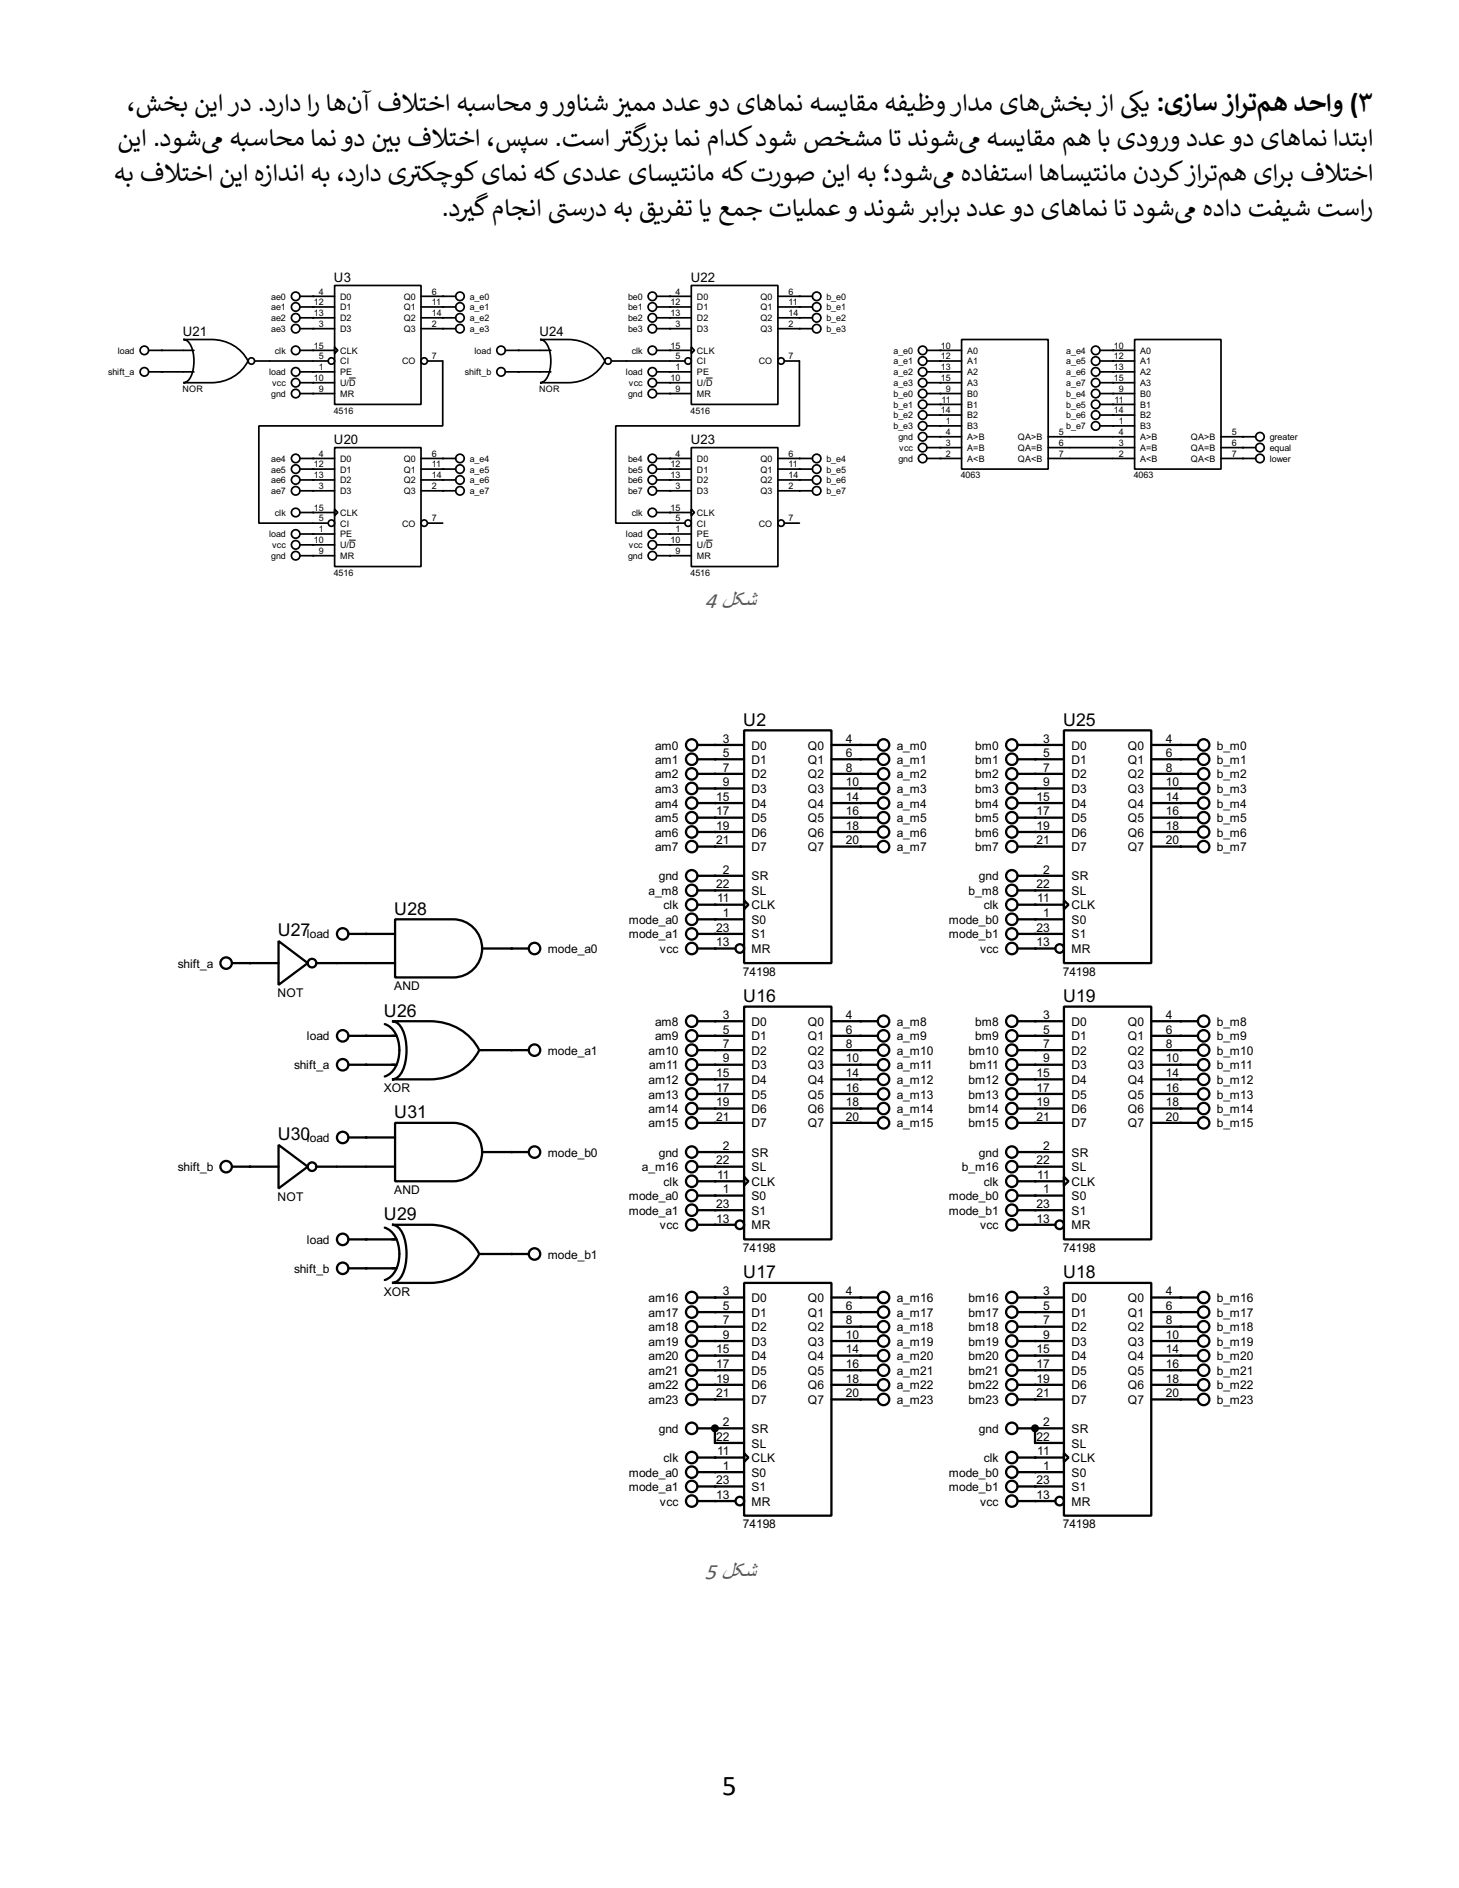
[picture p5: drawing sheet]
<svg xmlns="http://www.w3.org/2000/svg" width="216mm" height="279mm" viewBox="0 0 216 279" stroke-linecap="round" stroke-linejoin="round" font-family="sans-serif">
<defs><g id="words">
<g font-size="4.2">
<text x="18.8" y="16.8">،شخ= نیارد .دراد ار اهنآ فل</text>
<text x="59.5" y="16.8">اتخا هúساحم و روانش%&amp;مم ددع ود یاهامن هسFاقم هف_ظو رادم یاهشخ= زا ŒK :یزاسزارتم(دحاو (۳</text>
<text x="91.9" y="15.3">Y</text>
<text x="17.4" y="21.9">نیا .دوشZ هúساحم امن ود m&amp;ب فلتخا ،س1/2س .تسا%گرزبامن مادکدوش صخشماتدنوشZ هسFاقم مه ا= یدورو ددع ود یاهامن ادتبا</text>
<text x="56.1" y="20.7">Y</text>
<text x="63.9" y="21.9">ا</text>
<text x="93" y="20.1">x</text>
<text x="16.9" y="27.1">ه= فل</text>
<text x="24.3" y="27.1">اتخا نیا ەزادنا ه= ،دراد ی%کچوکیامن هکیددع یاسÅتنام هک تروص نیا ه= ؛دوشZ ەدافتسا اهاسÅتنام ندرک زارتمه یارب فل</text>
<text x="61.8" y="25.2">x</text>
<text x="196" y="27.1">اتخا</text>
<text x="65.4" y="31.9">.د%&amp;گ ماجنا wxسرد ه= قUTفتاK عمج تا_لمع و دنوش ربارب ددع ود یاهامن اتدوشZ ەداد تف_ش تسار</text>
<text x="106.8" y="265.6">5</text>
</g>
<g font-size="3.4" fill="#44546a">
<text x="104.2" y="89.9">4 لکش</text>
<text x="104.2" y="233.7">5 لکش</text>
</g>
<g font-size="2.9">
<text x="110" y="107.4">U2</text>
<text x="157.3" y="107.4">U25</text>
<text x="58.3" y="135.4">U28</text>
<text x="41.1" y="138.6">U27</text>
<text x="110" y="148.3">U16</text>
<text x="157.3" y="148.3">U19</text>
<text x="56.8" y="150.5">U26</text>
<text x="58.3" y="165.5">U31</text>
<text x="41.1" y="168.8">U30</text>
<text x="56.8" y="180.6">U29</text>
<text x="110" y="189.2">U17</text>
<text x="157.3" y="189.2">U18</text>
</g>
<g font-size="2.2">
<text x="49.4" y="41.7">U3</text>
<text x="102.2" y="41.7">U22</text>
<text x="27" y="49.7">U21</text>
<text x="79.8" y="49.7">U24</text>
<text x="49.4" y="65.7">U20</text>
<text x="102.2" y="65.7">U23</text>
</g>
<g font-size="2">
<text x="96.9" y="110.9">am0</text>
<text x="96.9" y="113">am1</text>
<text x="107" y="109.9">3</text>
<text x="107" y="112">5</text>
<text x="111.2" y="110.9">D0</text>
<text x="111.2" y="113">D1</text>
<text x="119.5" y="110.9">Q0</text>
<text x="119.5" y="113">Q1</text>
<text x="125.2" y="109.9">4</text>
<text x="125.2" y="112">6</text>
<text x="132.7" y="110.9">a_m0</text>
<text x="132.7" y="113">a_m1</text>
<text x="144.3" y="110.9">bm0</text>
<text x="144.3" y="113">bm1</text>
<text x="154.3" y="109.9">3</text>
<text x="154.3" y="112">5</text>
<text x="158.6" y="110.9">D0</text>
<text x="158.6" y="113">D1</text>
<text x="166.9" y="110.9">Q0</text>
<text x="166.9" y="113">Q1</text>
<text x="172.5" y="109.9">4</text>
<text x="172.5" y="112">6</text>
<text x="180.1" y="110.9">b_m0</text>
<text x="180.1" y="113">b_m1</text>
<text x="96.9" y="115.2">am2</text>
<text x="96.9" y="117.4">am3</text>
<text x="96.9" y="119.5">am4</text>
<text x="106" y="118.5">15</text>
<text x="107" y="114.2">7</text>
<text x="107" y="116.3">9</text>
<text x="111.2" y="115.2">D2</text>
<text x="111.2" y="117.4">D3</text>
<text x="111.2" y="119.5">D4</text>
<text x="119.5" y="115.2">Q2</text>
<text x="119.5" y="117.4">Q3</text>
<text x="119.5" y="119.5">Q4</text>
<text x="125.2" y="114.2">8</text>
<text x="125.2" y="116.3">10</text>
<text x="125.2" y="118.5">14</text>
<text x="132.7" y="115.2">a_m2</text>
<text x="132.7" y="117.4">a_m3</text>
<text x="132.7" y="119.5">a_m4</text>
<text x="144.3" y="115.2">bm2</text>
<text x="144.3" y="117.4">bm3</text>
<text x="144.3" y="119.5">bm4</text>
<text x="153.4" y="118.5">15</text>
<text x="154.3" y="114.2">7</text>
<text x="154.3" y="116.3">9</text>
<text x="158.6" y="115.2">D2</text>
<text x="158.6" y="117.4">D3</text>
<text x="158.6" y="119.5">D4</text>
<text x="166.9" y="115.2">Q2</text>
<text x="166.9" y="117.4">Q3</text>
<text x="166.9" y="119.5">Q4</text>
<text x="172.5" y="114.2">8</text>
<text x="172.5" y="116.3">10</text>
<text x="172.5" y="118.5">14</text>
<text x="180.1" y="115.2">b_m2</text>
<text x="180.1" y="117.4">b_m3</text>
<text x="180.1" y="119.5">b_m4</text>
<text x="96.9" y="121.7">am5</text>
<text x="96.9" y="123.8">am6</text>
<text x="96.9" y="126">am7</text>
<text x="106" y="120.7">17</text>
<text x="106" y="122.8">19</text>
<text x="106" y="124.9">21</text>
<text x="111.2" y="121.7">D5</text>
<text x="111.2" y="123.8">D6</text>
<text x="111.2" y="126">D7</text>
<text x="119.5" y="121.7">Q5</text>
<text x="119.5" y="123.8">Q6</text>
<text x="119.5" y="126">Q7</text>
<text x="125.2" y="120.7">16</text>
<text x="125.2" y="122.8">18</text>
<text x="125.2" y="124.9">20</text>
<text x="132.7" y="121.7">a_m5</text>
<text x="132.7" y="123.8">a_m6</text>
<text x="132.7" y="126">a_m7</text>
<text x="144.3" y="121.7">bm5</text>
<text x="144.3" y="123.8">bm6</text>
<text x="144.3" y="126">bm7</text>
<text x="153.4" y="120.7">17</text>
<text x="153.4" y="122.8">19</text>
<text x="153.4" y="124.9">21</text>
<text x="158.6" y="121.7">D5</text>
<text x="158.6" y="123.8">D6</text>
<text x="158.6" y="126">D7</text>
<text x="166.9" y="121.7">Q5</text>
<text x="166.9" y="123.8">Q6</text>
<text x="166.9" y="126">Q7</text>
<text x="172.5" y="120.7">16</text>
<text x="172.5" y="122.8">18</text>
<text x="172.5" y="124.9">20</text>
<text x="180.1" y="121.7">b_m5</text>
<text x="180.1" y="123.8">b_m6</text>
<text x="180.1" y="126">b_m7</text>
<text x="97.5" y="130.3">gnd</text>
<text x="106" y="131.4">22</text>
<text x="107" y="129.3">2</text>
<text x="111.2" y="130.3">SR</text>
<text x="144.9" y="130.3">gnd</text>
<text x="153.4" y="131.4">22</text>
<text x="154.3" y="129.3">2</text>
<text x="158.6" y="130.3">SR</text>
<text x="93" y="136.7">mode_a0</text>
<text x="96" y="132.4">a_m8</text>
<text x="98.2" y="134.6">clk</text>
<text x="106" y="137.9">23</text>
<text x="106.1" y="133.5">11</text>
<text x="107" y="135.7">1</text>
<text x="111.2" y="132.4">SL</text>
<text x="111.2" y="134.6">CLK</text>
<text x="111.2" y="136.7">S0</text>
<text x="140.4" y="136.7">mode_b0</text>
<text x="143.3" y="132.4">b_m8</text>
<text x="145.6" y="134.6">clk</text>
<text x="153.4" y="137.9">23</text>
<text x="153.5" y="133.5">11</text>
<text x="154.3" y="135.7">1</text>
<text x="158.6" y="132.4">SL</text>
<text x="158.6" y="134.6">CLK</text>
<text x="158.6" y="136.7">S0</text>
<text x="26.3" y="143.2">shift_a</text>
<text x="45.4" y="138.9">load</text>
<text x="81" y="141">mode_a0</text>
<text x="93" y="138.9">mode_a1</text>
<text x="97.7" y="141">vcc</text>
<text x="106" y="140">13</text>
<text x="111.2" y="138.9">S1</text>
<text x="111.2" y="141">MR</text>
<text x="140.4" y="138.9">mode_b1</text>
<text x="145" y="141">vcc</text>
<text x="153.4" y="140">13</text>
<text x="158.6" y="138.9">S1</text>
<text x="158.6" y="141">MR</text>
<text x="41.1" y="147.6">NOT</text>
<text x="58.3" y="146.5">AND</text>
<text x="109.9" y="144.4">74198</text>
<text x="157.3" y="144.4">74198</text>
<text x="45.4" y="154">load</text>
<text x="96.9" y="151.8">am8</text>
<text x="96.9" y="154">am9</text>
<text x="107" y="150.8">3</text>
<text x="107" y="153">5</text>
<text x="107" y="155.1">7</text>
<text x="111.2" y="151.8">D0</text>
<text x="111.2" y="154">D1</text>
<text x="119.5" y="151.8">Q0</text>
<text x="119.5" y="154">Q1</text>
<text x="125.2" y="150.8">4</text>
<text x="125.2" y="153">6</text>
<text x="125.2" y="155.1">8</text>
<text x="132.7" y="151.8">a_m8</text>
<text x="132.7" y="154">a_m9</text>
<text x="144.3" y="151.8">bm8</text>
<text x="144.3" y="154">bm9</text>
<text x="154.3" y="150.8">3</text>
<text x="154.3" y="153">5</text>
<text x="154.3" y="155.1">7</text>
<text x="158.6" y="151.8">D0</text>
<text x="158.6" y="154">D1</text>
<text x="166.9" y="151.8">Q0</text>
<text x="166.9" y="154">Q1</text>
<text x="172.5" y="150.8">4</text>
<text x="172.5" y="153">6</text>
<text x="172.5" y="155.1">8</text>
<text x="180.1" y="151.8">b_m8</text>
<text x="180.1" y="154">b_m9</text>
<text x="43.5" y="158.2">shift_a</text>
<text x="56.8" y="161.6">XOR</text>
<text x="81" y="156.1">mode_a1</text>
<text x="96" y="156.1">am10</text>
<text x="96" y="160.4">am12</text>
<text x="96.1" y="158.2">am11</text>
<text x="106" y="159.4">15</text>
<text x="106" y="161.6">17</text>
<text x="107" y="157.2">9</text>
<text x="111.2" y="156.1">D2</text>
<text x="111.2" y="158.2">D3</text>
<text x="111.2" y="160.4">D4</text>
<text x="119.5" y="156.1">Q2</text>
<text x="119.5" y="158.2">Q3</text>
<text x="119.5" y="160.4">Q4</text>
<text x="125.2" y="157.2">10</text>
<text x="125.2" y="159.4">14</text>
<text x="125.2" y="161.6">16</text>
<text x="132.7" y="156.1">a_m10</text>
<text x="132.7" y="158.2">a_m11</text>
<text x="132.7" y="160.4">a_m12</text>
<text x="143.3" y="156.1">bm10</text>
<text x="143.3" y="160.4">bm12</text>
<text x="143.5" y="158.2">bm11</text>
<text x="153.4" y="159.4">15</text>
<text x="153.4" y="161.6">17</text>
<text x="154.3" y="157.2">9</text>
<text x="158.6" y="156.1">D2</text>
<text x="158.6" y="158.2">D3</text>
<text x="158.6" y="160.4">D4</text>
<text x="166.9" y="156.1">Q2</text>
<text x="166.9" y="158.2">Q3</text>
<text x="166.9" y="160.4">Q4</text>
<text x="172.5" y="157.2">10</text>
<text x="172.5" y="159.4">14</text>
<text x="172.5" y="161.6">16</text>
<text x="180.1" y="156.1">b_m10</text>
<text x="180.1" y="158.2">b_m11</text>
<text x="180.1" y="160.4">b_m12</text>
<text x="96" y="164.7">am14</text>
<text x="96" y="162.6">am13</text>
<text x="96" y="166.8">am15</text>
<text x="106" y="163.7">19</text>
<text x="106" y="165.8">21</text>
<text x="111.2" y="162.6">D5</text>
<text x="111.2" y="164.7">D6</text>
<text x="111.2" y="166.8">D7</text>
<text x="119.5" y="162.6">Q5</text>
<text x="119.5" y="164.7">Q6</text>
<text x="119.5" y="166.8">Q7</text>
<text x="125.2" y="163.7">18</text>
<text x="125.2" y="165.8">20</text>
<text x="132.7" y="162.6">a_m13</text>
<text x="132.7" y="164.7">a_m14</text>
<text x="132.7" y="166.8">a_m15</text>
<text x="143.3" y="164.7">bm14</text>
<text x="143.3" y="162.6">bm13</text>
<text x="143.3" y="166.8">bm15</text>
<text x="153.4" y="163.7">19</text>
<text x="153.4" y="165.8">21</text>
<text x="158.6" y="162.6">D5</text>
<text x="158.6" y="164.7">D6</text>
<text x="158.6" y="166.8">D7</text>
<text x="166.9" y="162.6">Q5</text>
<text x="166.9" y="164.7">Q6</text>
<text x="166.9" y="166.8">Q7</text>
<text x="172.5" y="163.7">18</text>
<text x="172.5" y="165.8">20</text>
<text x="180.1" y="162.6">b_m13</text>
<text x="180.1" y="164.7">b_m14</text>
<text x="180.1" y="166.8">b_m15</text>
<text x="26.3" y="173.3">shift_b</text>
<text x="45.4" y="169">load</text>
<text x="81" y="171.2">mode_b0</text>
<text x="95" y="173.3">a_m16</text>
<text x="97.5" y="171.2">gnd</text>
<text x="106" y="172.3">22</text>
<text x="107" y="170.2">2</text>
<text x="111.2" y="171.2">SR</text>
<text x="111.2" y="173.3">SL</text>
<text x="142.4" y="173.3">b_m16</text>
<text x="144.9" y="171.2">gnd</text>
<text x="153.4" y="172.3">22</text>
<text x="154.3" y="170.2">2</text>
<text x="158.6" y="171.2">SR</text>
<text x="158.6" y="173.3">SL</text>
<text x="41.1" y="177.7">NOT</text>
<text x="58.3" y="176.7">AND</text>
<text x="93" y="177.6">mode_a0</text>
<text x="93" y="179.8">mode_a1</text>
<text x="98.2" y="175.5">clk</text>
<text x="106" y="178.8">23</text>
<text x="106.1" y="174.5">11</text>
<text x="107" y="176.6">1</text>
<text x="111.2" y="175.5">CLK</text>
<text x="111.2" y="177.6">S0</text>
<text x="111.2" y="179.8">S1</text>
<text x="140.4" y="177.6">mode_b0</text>
<text x="140.4" y="179.8">mode_b1</text>
<text x="145.6" y="175.5">clk</text>
<text x="153.4" y="178.8">23</text>
<text x="153.5" y="174.5">11</text>
<text x="154.3" y="176.6">1</text>
<text x="158.6" y="175.5">CLK</text>
<text x="158.6" y="177.6">S0</text>
<text x="158.6" y="179.8">S1</text>
<text x="45.4" y="184.1">load</text>
<text x="97.7" y="181.9">vcc</text>
<text x="106" y="180.9">13</text>
<text x="109.9" y="185.3">74198</text>
<text x="111.2" y="181.9">MR</text>
<text x="145" y="181.9">vcc</text>
<text x="153.4" y="180.9">13</text>
<text x="157.3" y="185.3">74198</text>
<text x="158.6" y="181.9">MR</text>
<text x="43.5" y="188.4">shift_b</text>
<text x="56.8" y="191.7">XOR</text>
<text x="81" y="186.3">mode_b1</text>
<text x="107" y="191.7">3</text>
<text x="125.2" y="191.7">4</text>
<text x="154.3" y="191.7">3</text>
<text x="172.5" y="191.7">4</text>
<text x="96" y="192.7">am16</text>
<text x="96" y="194.9">am17</text>
<text x="96" y="197">am18</text>
<text x="107" y="193.8">5</text>
<text x="107" y="196">7</text>
<text x="111.2" y="192.7">D0</text>
<text x="111.2" y="194.9">D1</text>
<text x="111.2" y="197">D2</text>
<text x="119.5" y="192.7">Q0</text>
<text x="119.5" y="194.9">Q1</text>
<text x="119.5" y="197">Q2</text>
<text x="125.2" y="193.8">6</text>
<text x="125.2" y="196">8</text>
<text x="132.7" y="192.7">a_m16</text>
<text x="132.7" y="194.9">a_m17</text>
<text x="132.7" y="197">a_m18</text>
<text x="143.3" y="192.7">bm16</text>
<text x="143.3" y="194.9">bm17</text>
<text x="143.3" y="197">bm18</text>
<text x="154.3" y="193.8">5</text>
<text x="154.3" y="196">7</text>
<text x="158.6" y="192.7">D0</text>
<text x="158.6" y="194.9">D1</text>
<text x="158.6" y="197">D2</text>
<text x="166.9" y="192.7">Q0</text>
<text x="166.9" y="194.9">Q1</text>
<text x="166.9" y="197">Q2</text>
<text x="172.5" y="193.8">6</text>
<text x="172.5" y="196">8</text>
<text x="180.1" y="192.7">b_m16</text>
<text x="180.1" y="194.9">b_m17</text>
<text x="180.1" y="197">b_m18</text>
<text x="96" y="199.1">am19</text>
<text x="96" y="201.3">am20</text>
<text x="96" y="203.5">am21</text>
<text x="106" y="200.3">15</text>
<text x="106" y="202.4">17</text>
<text x="107" y="198.1">9</text>
<text x="111.2" y="199.1">D3</text>
<text x="111.2" y="201.3">D4</text>
<text x="111.2" y="203.5">D5</text>
<text x="119.5" y="199.1">Q3</text>
<text x="119.5" y="201.3">Q4</text>
<text x="119.5" y="203.5">Q5</text>
<text x="125.2" y="198.1">10</text>
<text x="125.2" y="200.3">14</text>
<text x="125.2" y="202.4">16</text>
<text x="132.7" y="199.1">a_m19</text>
<text x="132.7" y="201.3">a_m20</text>
<text x="132.7" y="203.5">a_m21</text>
<text x="143.3" y="199.1">bm19</text>
<text x="143.3" y="201.3">bm20</text>
<text x="143.3" y="203.5">bm21</text>
<text x="153.4" y="200.3">15</text>
<text x="153.4" y="202.4">17</text>
<text x="154.3" y="198.1">9</text>
<text x="158.6" y="199.1">D3</text>
<text x="158.6" y="201.3">D4</text>
<text x="158.6" y="203.5">D5</text>
<text x="166.9" y="199.1">Q3</text>
<text x="166.9" y="201.3">Q4</text>
<text x="166.9" y="203.5">Q5</text>
<text x="172.5" y="198.1">10</text>
<text x="172.5" y="200.3">14</text>
<text x="172.5" y="202.4">16</text>
<text x="180.1" y="199.1">b_m19</text>
<text x="180.1" y="201.3">b_m20</text>
<text x="180.1" y="203.5">b_m21</text>
<text x="96" y="205.6">am22</text>
<text x="96" y="207.8">am23</text>
<text x="106" y="204.6">19</text>
<text x="106" y="206.8">21</text>
<text x="111.2" y="205.6">D6</text>
<text x="111.2" y="207.8">D7</text>
<text x="119.5" y="205.6">Q6</text>
<text x="119.5" y="207.8">Q7</text>
<text x="125.2" y="204.6">18</text>
<text x="125.2" y="206.8">20</text>
<text x="132.7" y="205.6">a_m22</text>
<text x="132.7" y="207.8">a_m23</text>
<text x="143.3" y="205.6">bm22</text>
<text x="143.3" y="207.8">bm23</text>
<text x="153.4" y="204.6">19</text>
<text x="153.4" y="206.8">21</text>
<text x="158.6" y="205.6">D6</text>
<text x="158.6" y="207.8">D7</text>
<text x="166.9" y="205.6">Q6</text>
<text x="166.9" y="207.8">Q7</text>
<text x="172.5" y="204.6">18</text>
<text x="172.5" y="206.8">20</text>
<text x="180.1" y="205.6">b_m22</text>
<text x="180.1" y="207.8">b_m23</text>
<text x="97.5" y="212.1">gnd</text>
<text x="106" y="213.2">22</text>
<text x="106.1" y="215.4">11</text>
<text x="107" y="211">2</text>
<text x="111.2" y="212.1">SR</text>
<text x="111.2" y="214.2">SL</text>
<text x="144.9" y="212.1">gnd</text>
<text x="153.4" y="213.2">22</text>
<text x="153.5" y="215.4">11</text>
<text x="154.3" y="211">2</text>
<text x="158.6" y="212.1">SR</text>
<text x="158.6" y="214.2">SL</text>
<text x="93" y="218.5">mode_a0</text>
<text x="93" y="220.7">mode_a1</text>
<text x="98.2" y="216.4">clk</text>
<text x="106" y="219.6">23</text>
<text x="106" y="221.8">13</text>
<text x="107" y="217.5">1</text>
<text x="111.2" y="216.4">CLK</text>
<text x="111.2" y="218.5">S0</text>
<text x="111.2" y="220.7">S1</text>
<text x="140.4" y="218.5">mode_b0</text>
<text x="140.4" y="220.7">mode_b1</text>
<text x="145.6" y="216.4">clk</text>
<text x="153.4" y="219.6">23</text>
<text x="153.4" y="221.8">13</text>
<text x="154.3" y="217.5">1</text>
<text x="158.6" y="216.4">CLK</text>
<text x="158.6" y="218.5">S0</text>
<text x="158.6" y="220.7">S1</text>
<text x="97.7" y="222.8">vcc</text>
<text x="109.9" y="226.2">74198</text>
<text x="111.2" y="222.8">MR</text>
<text x="145" y="222.8">vcc</text>
<text x="157.3" y="226.2">74198</text>
<text x="158.6" y="222.8">MR</text>
</g>
<g font-size="1.5">
<text x="40.1" y="44.4">ae0</text>
<text x="40.1" y="45.9">ae1</text>
<text x="40.1" y="47.5">ae2</text>
<text x="46.5" y="45.2">12</text>
<text x="46.5" y="46.8">13</text>
<text x="47.2" y="43.6">4</text>
<text x="50.3" y="44.4">D0</text>
<text x="50.3" y="45.9">D1</text>
<text x="50.3" y="47.5">D2</text>
<text x="59.7" y="44.4">Q0</text>
<text x="59.7" y="45.9">Q1</text>
<text x="59.7" y="47.5">Q2</text>
<text x="63.9" y="43.6">6</text>
<text x="63.9" y="45.2">11</text>
<text x="63.9" y="46.8">14</text>
<text x="69.5" y="44.4">a_e0</text>
<text x="69.5" y="45.9">a_e1</text>
<text x="69.5" y="47.5">a_e2</text>
<text x="92.9" y="44.4">be0</text>
<text x="92.9" y="45.9">be1</text>
<text x="92.9" y="47.5">be2</text>
<text x="99.2" y="45.2">12</text>
<text x="99.2" y="46.8">13</text>
<text x="100" y="43.6">4</text>
<text x="103.1" y="44.4">D0</text>
<text x="103.1" y="45.9">D1</text>
<text x="103.1" y="47.5">D2</text>
<text x="112.5" y="44.4">Q0</text>
<text x="112.5" y="45.9">Q1</text>
<text x="112.5" y="47.5">Q2</text>
<text x="116.7" y="43.6">6</text>
<text x="116.7" y="45.2">11</text>
<text x="116.7" y="46.8">14</text>
<text x="122.3" y="44.4">b_e0</text>
<text x="122.3" y="45.9">b_e1</text>
<text x="122.3" y="47.5">b_e2</text>
<text x="17.4" y="52.4">load</text>
<text x="40.1" y="49.1">ae3</text>
<text x="40.7" y="52.4">clk</text>
<text x="46.5" y="51.6">15</text>
<text x="47.2" y="48.4">3</text>
<text x="47.2" y="53.2">5</text>
<text x="50.3" y="49.1">D3</text>
<text x="50.3" y="52.4">CLK</text>
<text x="50.3" y="53.9">CI</text>
<text x="59.5" y="53.9">CO</text>
<text x="59.7" y="49.1">Q3</text>
<text x="63.9" y="48.4">2</text>
<text x="63.9" y="53.2">7</text>
<text x="69.5" y="49.1">a_e3</text>
<text x="70.2" y="52.4">load</text>
<text x="92.9" y="49.1">be3</text>
<text x="93.5" y="52.4">clk</text>
<text x="99.2" y="51.6">15</text>
<text x="100" y="48.4">3</text>
<text x="100" y="53.2">5</text>
<text x="103.1" y="49.1">D3</text>
<text x="103.1" y="52.4">CLK</text>
<text x="103.1" y="53.9">CI</text>
<text x="112.3" y="53.9">CO</text>
<text x="112.5" y="49.1">Q3</text>
<text x="116.7" y="48.4">2</text>
<text x="116.7" y="53.2">7</text>
<text x="122.3" y="49.1">b_e3</text>
<text x="132.2" y="52.4">a_e0</text>
<text x="132.2" y="53.9">a_e1</text>
<text x="139.2" y="51.6">10</text>
<text x="139.2" y="53.2">12</text>
<text x="143.1" y="52.4">A0</text>
<text x="143.1" y="53.9">A1</text>
<text x="157.8" y="52.4">a_e4</text>
<text x="157.8" y="53.9">a_e5</text>
<text x="164.8" y="51.6">10</text>
<text x="164.8" y="53.2">12</text>
<text x="168.7" y="52.4">A0</text>
<text x="168.7" y="53.9">A1</text>
<text x="16" y="55.5">shift_a</text>
<text x="27" y="58">NOR</text>
<text x="39.8" y="55.5">load</text>
<text x="40.1" y="58.7">gnd</text>
<text x="40.3" y="57.1">vcc</text>
<text x="46.5" y="56.4">10</text>
<text x="47.2" y="54.8">1</text>
<text x="47.2" y="58">9</text>
<text x="50.3" y="55.5">PE</text>
<text x="50.3" y="57.1">U/D</text>
<text x="50.3" y="58.7">MR</text>
<text x="68.8" y="55.5">shift_b</text>
<text x="79.8" y="58">NOR</text>
<text x="92.6" y="55.5">load</text>
<text x="92.9" y="58.7">gnd</text>
<text x="93.1" y="57.1">vcc</text>
<text x="99.2" y="56.4">10</text>
<text x="100" y="54.8">1</text>
<text x="100" y="58">9</text>
<text x="103.1" y="55.5">PE</text>
<text x="103.1" y="57.1">U/D</text>
<text x="103.1" y="58.7">MR</text>
<text x="132.2" y="55.5">a_e2</text>
<text x="132.2" y="57.1">a_e3</text>
<text x="132.2" y="58.7">b_e0</text>
<text x="139.2" y="54.8">13</text>
<text x="139.2" y="56.4">15</text>
<text x="139.3" y="59.6">11</text>
<text x="140" y="58">9</text>
<text x="143.1" y="55.5">A2</text>
<text x="143.1" y="57.1">A3</text>
<text x="143.1" y="58.7">B0</text>
<text x="157.8" y="55.5">a_e6</text>
<text x="157.8" y="57.1">a_e7</text>
<text x="157.8" y="58.7">b_e4</text>
<text x="164.8" y="54.8">13</text>
<text x="164.8" y="56.4">15</text>
<text x="164.9" y="59.6">11</text>
<text x="165.6" y="58">9</text>
<text x="168.7" y="55.5">A2</text>
<text x="168.7" y="57.1">A3</text>
<text x="168.7" y="58.7">B0</text>
<text x="49.4" y="61.2">4516</text>
<text x="102.2" y="61.2">4516</text>
<text x="132.2" y="60.4">b_e1</text>
<text x="132.2" y="61.9">b_e2</text>
<text x="132.2" y="63.5">b_e3</text>
<text x="132.9" y="65.1">gnd</text>
<text x="139.2" y="61.2">14</text>
<text x="140" y="62.8">1</text>
<text x="140" y="64.4">4</text>
<text x="140" y="66">3</text>
<text x="143.1" y="60.4">B1</text>
<text x="143.1" y="61.9">B2</text>
<text x="143.1" y="63.5">B3</text>
<text x="143.1" y="65.1">A&gt;B</text>
<text x="150.6" y="65.1">QA&gt;B</text>
<text x="156.7" y="64.4">5</text>
<text x="156.7" y="66">6</text>
<text x="157.8" y="60.4">b_e5</text>
<text x="157.8" y="61.9">b_e6</text>
<text x="157.8" y="63.5">b_e7</text>
<text x="164.8" y="61.2">14</text>
<text x="165.6" y="62.8">1</text>
<text x="165.6" y="64.4">4</text>
<text x="165.6" y="66">3</text>
<text x="168.7" y="60.4">B1</text>
<text x="168.7" y="61.9">B2</text>
<text x="168.7" y="63.5">B3</text>
<text x="168.7" y="65.1">A&gt;B</text>
<text x="176.2" y="65.1">QA&gt;B</text>
<text x="182.3" y="64.4">5</text>
<text x="182.3" y="66">6</text>
<text x="187.9" y="65.1">greater</text>
<text x="40.1" y="68.3">ae4</text>
<text x="40.1" y="69.9">ae5</text>
<text x="40.1" y="71.5">ae6</text>
<text x="46.5" y="69.2">12</text>
<text x="46.5" y="70.8">13</text>
<text x="47.2" y="67.6">4</text>
<text x="50.3" y="68.3">D0</text>
<text x="50.3" y="69.9">D1</text>
<text x="50.3" y="71.5">D2</text>
<text x="59.7" y="68.3">Q0</text>
<text x="59.7" y="69.9">Q1</text>
<text x="59.7" y="71.5">Q2</text>
<text x="63.9" y="67.6">6</text>
<text x="63.9" y="69.2">11</text>
<text x="63.9" y="70.8">14</text>
<text x="69.5" y="68.3">a_e4</text>
<text x="69.5" y="69.9">a_e5</text>
<text x="69.5" y="71.5">a_e6</text>
<text x="92.9" y="68.3">be4</text>
<text x="92.9" y="69.9">be5</text>
<text x="92.9" y="71.5">be6</text>
<text x="99.2" y="69.2">12</text>
<text x="99.2" y="70.8">13</text>
<text x="100" y="67.6">4</text>
<text x="103.1" y="68.3">D0</text>
<text x="103.1" y="69.9">D1</text>
<text x="103.1" y="71.5">D2</text>
<text x="112.5" y="68.3">Q0</text>
<text x="112.5" y="69.9">Q1</text>
<text x="112.5" y="71.5">Q2</text>
<text x="116.7" y="67.6">6</text>
<text x="116.7" y="69.2">11</text>
<text x="116.7" y="70.8">14</text>
<text x="122.3" y="68.3">b_e4</text>
<text x="122.3" y="69.9">b_e5</text>
<text x="122.3" y="71.5">b_e6</text>
<text x="132.9" y="68.3">gnd</text>
<text x="133.1" y="66.7">vcc</text>
<text x="140" y="67.6">2</text>
<text x="142.2" y="70.8">4063</text>
<text x="143.1" y="66.7">A=B</text>
<text x="143.1" y="68.3">A&lt;B</text>
<text x="150.6" y="66.7">QA=B</text>
<text x="150.6" y="68.3">QA&lt;B</text>
<text x="156.7" y="67.6">7</text>
<text x="165.6" y="67.6">2</text>
<text x="167.8" y="70.8">4063</text>
<text x="168.7" y="66.7">A=B</text>
<text x="168.7" y="68.3">A&lt;B</text>
<text x="176.2" y="66.7">QA=B</text>
<text x="176.2" y="68.3">QA&lt;B</text>
<text x="182.3" y="67.6">7</text>
<text x="187.9" y="66.7">equal</text>
<text x="187.9" y="68.3">lower</text>
<text x="40.1" y="73.1">ae7</text>
<text x="40.7" y="76.3">clk</text>
<text x="46.5" y="75.6">15</text>
<text x="47.2" y="72.4">3</text>
<text x="47.2" y="77.2">5</text>
<text x="50.3" y="73.1">D3</text>
<text x="50.3" y="76.3">CLK</text>
<text x="50.3" y="77.9">CI</text>
<text x="59.5" y="77.9">CO</text>
<text x="59.7" y="73.1">Q3</text>
<text x="63.9" y="72.4">2</text>
<text x="63.9" y="77.2">7</text>
<text x="69.5" y="73.1">a_e7</text>
<text x="92.9" y="73.1">be7</text>
<text x="93.5" y="76.3">clk</text>
<text x="99.2" y="75.6">15</text>
<text x="100" y="72.4">3</text>
<text x="100" y="77.2">5</text>
<text x="103.1" y="73.1">D3</text>
<text x="103.1" y="76.3">CLK</text>
<text x="103.1" y="77.9">CI</text>
<text x="112.3" y="77.9">CO</text>
<text x="112.5" y="73.1">Q3</text>
<text x="116.7" y="72.4">2</text>
<text x="116.7" y="77.2">7</text>
<text x="122.3" y="73.1">b_e7</text>
<text x="39.8" y="79.5">load</text>
<text x="40.1" y="82.7">gnd</text>
<text x="40.3" y="81.1">vcc</text>
<text x="46.5" y="80.4">10</text>
<text x="47.2" y="78.8">1</text>
<text x="47.2" y="82">9</text>
<text x="50.3" y="79.5">PE</text>
<text x="50.3" y="81.1">U/D</text>
<text x="50.3" y="82.7">MR</text>
<text x="92.6" y="79.5">load</text>
<text x="92.9" y="82.7">gnd</text>
<text x="93.1" y="81.1">vcc</text>
<text x="99.2" y="80.4">10</text>
<text x="100" y="78.8">1</text>
<text x="100" y="82">9</text>
<text x="103.1" y="79.5">PE</text>
<text x="103.1" y="81.1">U/D</text>
<text x="103.1" y="82.7">MR</text>
<text x="49.4" y="85.2">4516</text>
<text x="102.2" y="85.2">4516</text>
</g>
</g></defs>
<g fill="none" stroke="#000" stroke-width=".25">
<path d="M22 51.8h6.7M22 55h6.7M23.9 51.8h.1M23.9 55h.1M27.1 50.2h4.2a5.9 5.9 0 0 1 5.4 3.2 6 6 0 0 1-5.4 3.2h-4.2a1.53 1.53 0 0 0 1.3-1.2 5.4 5.4 0 0 0-.6-4.8l-.3-.3zM37.7 53.4h10.8M44.4 43.9h5.1M44.4 45.4h5.1M44.4 47h5.1M44.4 48.6h5.1M44.4 51.8h5.1M44.4 56.6h5.1"/>
<path d="M44.4 58.2h5.1M44.4 55h5.1M46.3 43.9h.1M46.3 45.4h.1M46.3 47h.1M46.3 48.6h.1M46.3 51.8h.1M46.3 55h.1M46.3 56.6h.1M46.3 58.2h.1M49.5 42.2h12.8v17.6h-12.8zM49.5 51.3l.5 .5-.5 .5z"/>
<path d="M62.3 43.9h5.1M62.3 45.4h5.1M62.3 47h5.1M62.3 48.6h5.1M63.3 53.4h2.2v9.6h-27.2v14.4h10.2M65.5 43.9h.1M65.5 45.4h.1M65.5 47h.1M65.5 48.6h.1M74.8 51.8h6.7M74.8 55h6.7M76.7 51.8h.1"/>
<path d="M76.7 55h.1M79.9 50.2h4.2a6 6 0 0 1 5.4 3.2 6.1 6.1 0 0 1-5.4 3.2h-4.2a1.56 1.56 0 0 0 1.3-1.2 5.3 5.3 0 0 0-.6-4.8l-.3-.3zM90.5 53.4h10.9M97.2 43.9h5.1M97.2 45.4h5.1M97.2 47h5.1M97.2 48.6h5.1M97.2 51.8h5.1M97.2 56.6h5.1M97.2 58.2h5.1M97.2 55h5.1M99.1 43.9h.1"/>
<path d="M99.1 45.4h.1M99.1 47h.1M99.1 48.6h.1M99.1 51.8h.1M99.1 55h.1M99.1 56.6h.1M99.1 58.2h.1M102.3 42.2h12.8v17.6h-12.8zM102.3 51.3l.5 .5-.5 .5zM115.1 43.9h5.1M115.1 45.4h5.1M115.1 47h5.1"/>
<path d="M115.1 48.6h5.1M116.1 53.4h2.2v9.6h-27.2v14.4h10.3M118.3 43.9h.1M118.3 45.4h.1M118.3 47h.1M118.3 48.6h.1M137.2 53.4h5.1M137.2 51.8h5.1M137.2 56.6h5.1M137.2 58.2h5.1M137.2 55h5.1M137.2 59.8h5.1"/>
<path d="M139.1 51.8h.1M139.1 53.4h.1M139.1 55h.1M139.1 56.6h.1M139.1 58.2h.1M139.1 59.8h.1M142.3 50.2h12.8v19.2h-12.8zM162.8 53.4h5.1M162.8 51.8h5.1M162.8 56.6h5.1M162.8 58.2h5.1M162.8 55h5.1"/>
<path d="M162.8 59.8h5.1M164.7 51.8h.1M164.7 53.4h.1M164.7 55h.1M164.7 56.6h.1M164.7 58.2h.1M164.7 59.8h.1M167.9 50.2h12.8v19.2h-12.8zM44.4 67.8h5.1M44.4 69.4h5.1M44.4 71h5.1M44.4 72.6h5.1"/>
<path d="M44.4 75.8h5.1M44.4 79h5.1M46.3 67.8h.1M46.3 69.4h.1M46.3 71h.1M46.3 72.6h.1M46.3 75.8h.1M46.3 79h.1M49.5 66.2h12.8v17.6h-12.8zM49.5 75.3l.5 .5-.5 .5zM62.3 67.8h5.1M62.3 69.4h5.1"/>
<path d="M62.3 71h5.1M62.3 72.6h5.1M63.3 77.4h2.2M65.5 67.8h.1M65.5 69.4h.1M65.5 71h.1M65.5 72.6h.1M97.2 67.8h5.1M97.2 69.4h5.1M97.2 71h5.1M97.2 72.6h5.1M97.2 75.8h5.1"/>
<path d="M97.2 79h5.1M99.1 67.8h.1M99.1 69.4h.1M99.1 71h.1M99.1 72.6h.1M99.1 75.8h.1M99.1 79h.1M102.3 66.2h12.8v17.6h-12.8zM102.3 75.3l.5 .5-.5 .5zM115.1 67.8h5.1M115.1 69.4h5.1M115.1 71h5.1"/>
<path d="M115.1 72.6h5.1M116.1 77.4h2.2M118.3 67.8h.1M118.3 69.4h.1M118.3 71h.1M118.3 72.6h.1M137.2 64.6h5.1M137.2 66.2h5.1M137.2 67.8h5.1M137.2 61.4h5.1M137.2 63h5.1M139.1 61.4h.1"/>
<path d="M139.1 63h.1M139.1 64.6h.1M139.1 66.2h.1M139.1 67.8h.1M155.1 64.6h12.8M155.1 66.2h12.8M155.1 67.8h12.8M162.8 61.4h5.1M162.8 63h5.1M164.7 61.4h.1M164.7 63h.1M180.7 64.6h5.1"/>
<path d="M180.7 66.2h5.1M180.7 67.8h5.1M183.9 64.6h.1M183.9 66.2h.1M183.9 67.8h.1M44.4 80.6h5.1M44.4 82.2h5.1M46.3 80.6h.1M46.3 82.2h.1M97.2 80.6h5.1M97.2 82.2h5.1M99.1 80.6h.1"/>
<path d="M99.1 82.2h.1"/>
<circle cx="21.4" cy="51.8" r=".63"/>
<circle cx="21.4" cy="55" r=".63"/>
<circle cx="37.2" cy="53.4" r=".47"/>
<circle cx="43.8" cy="48.6" r=".63"/>
<circle cx="43.8" cy="56.6" r=".63"/>
<circle cx="43.8" cy="55" r=".63"/>
<circle cx="43.8" cy="51.8" r=".63"/>
<circle cx="43.8" cy="58.2" r=".63"/>
<circle cx="43.8" cy="47" r=".63"/>
<circle cx="43.8" cy="43.9" r=".63"/>
<circle cx="43.8" cy="45.4" r=".63"/>
<circle cx="49" cy="53.4" r=".47"/>
<circle cx="62.8" cy="53.4" r=".47"/>
<circle cx="68.1" cy="48.6" r=".63"/>
<circle cx="68.1" cy="47" r=".63"/>
<circle cx="68.1" cy="43.9" r=".63"/>
<circle cx="68.1" cy="45.4" r=".63"/>
<circle cx="74.1" cy="51.8" r=".63"/>
<circle cx="74.1" cy="55" r=".63"/>
<circle cx="90" cy="53.4" r=".47"/>
<circle cx="96.5" cy="51.8" r=".63"/>
<circle cx="96.5" cy="58.2" r=".63"/>
<circle cx="96.5" cy="56.6" r=".63"/>
<circle cx="96.5" cy="55" r=".63"/>
<circle cx="96.5" cy="48.6" r=".63"/>
<circle cx="96.5" cy="47" r=".63"/>
<circle cx="96.5" cy="45.4" r=".63"/>
<circle cx="96.5" cy="43.9" r=".63"/>
<circle cx="101.8" cy="53.4" r=".47"/>
<circle cx="115.6" cy="53.4" r=".47"/>
<circle cx="120.8" cy="48.6" r=".63"/>
<circle cx="120.8" cy="47" r=".63"/>
<circle cx="120.8" cy="43.9" r=".63"/>
<circle cx="120.8" cy="45.4" r=".63"/>
<circle cx="136.5" cy="53.4" r=".63"/>
<circle cx="136.5" cy="58.2" r=".63"/>
<circle cx="136.5" cy="51.8" r=".63"/>
<circle cx="136.5" cy="55" r=".63"/>
<circle cx="136.5" cy="59.8" r=".63"/>
<circle cx="136.5" cy="56.6" r=".63"/>
<circle cx="162.1" cy="53.4" r=".63"/>
<circle cx="162.1" cy="59.8" r=".63"/>
<circle cx="162.1" cy="58.2" r=".63"/>
<circle cx="162.1" cy="55" r=".63"/>
<circle cx="162.1" cy="51.8" r=".63"/>
<circle cx="162.1" cy="56.6" r=".63"/>
<circle cx="43.8" cy="79" r=".63"/>
<circle cx="43.8" cy="71" r=".63"/>
<circle cx="43.8" cy="75.8" r=".63"/>
<circle cx="43.8" cy="67.8" r=".63"/>
<circle cx="43.8" cy="69.4" r=".63"/>
<circle cx="43.8" cy="72.6" r=".63"/>
<circle cx="49" cy="77.4" r=".47"/>
<circle cx="62.8" cy="77.4" r=".47"/>
<circle cx="68.1" cy="71" r=".63"/>
<circle cx="68.1" cy="72.6" r=".63"/>
<circle cx="68.1" cy="67.8" r=".63"/>
<circle cx="68.1" cy="69.4" r=".63"/>
<circle cx="96.5" cy="79" r=".63"/>
<circle cx="96.5" cy="72.6" r=".63"/>
<circle cx="96.5" cy="75.8" r=".63"/>
<circle cx="96.5" cy="67.8" r=".63"/>
<circle cx="96.5" cy="71" r=".63"/>
<circle cx="96.5" cy="69.4" r=".63"/>
<circle cx="101.8" cy="77.4" r=".47"/>
<circle cx="115.6" cy="77.4" r=".47"/>
<circle cx="120.8" cy="69.4" r=".63"/>
<circle cx="120.8" cy="71" r=".63"/>
<circle cx="120.8" cy="72.6" r=".63"/>
<circle cx="120.8" cy="67.8" r=".63"/>
<circle cx="136.5" cy="67.8" r=".63"/>
<circle cx="136.5" cy="63" r=".63"/>
<circle cx="136.5" cy="64.6" r=".63"/>
<circle cx="136.5" cy="66.2" r=".63"/>
<circle cx="136.5" cy="61.4" r=".63"/>
<circle cx="162.1" cy="63" r=".63"/>
<circle cx="162.1" cy="61.4" r=".63"/>
<circle cx="186.4" cy="64.6" r=".63"/>
<circle cx="186.4" cy="66.2" r=".63"/>
<circle cx="186.4" cy="67.8" r=".63"/>
<circle cx="43.8" cy="80.6" r=".63"/>
<circle cx="43.8" cy="82.2" r=".63"/>
<circle cx="96.5" cy="80.6" r=".63"/>
<circle cx="96.5" cy="82.2" r=".63"/>
</g>
<path d="M51.7 55.9h.9M104.5 55.9h.9M51.7 79.9h.9M104.5 79.9h.9" fill="none" stroke="#000" stroke-width=".15"/>
<path d="M21.9 99.4h172.2v131.3h-172.2z" fill="#fff"/>
<g fill="#000">
<circle cx="105.8" cy="114.5" r=".17"/>
<circle cx="105.8" cy="116.7" r=".17"/>
<circle cx="105.8" cy="110.2" r=".17"/>
<circle cx="105.8" cy="112.4" r=".17"/>
<circle cx="105.8" cy="118.8" r=".17"/>
<circle cx="127.3" cy="110.2" r=".17"/>
<circle cx="127.3" cy="116.7" r=".17"/>
<circle cx="127.3" cy="118.8" r=".17"/>
<circle cx="127.3" cy="112.4" r=".17"/>
<circle cx="127.3" cy="114.5" r=".17"/>
<circle cx="153.2" cy="112.4" r=".17"/>
<circle cx="153.2" cy="114.5" r=".17"/>
<circle cx="153.2" cy="110.2" r=".17"/>
<circle cx="153.2" cy="118.8" r=".17"/>
<circle cx="153.2" cy="116.7" r=".17"/>
<circle cx="174.7" cy="116.7" r=".17"/>
<circle cx="174.7" cy="110.2" r=".17"/>
<circle cx="174.7" cy="112.4" r=".17"/>
<circle cx="174.7" cy="114.5" r=".17"/>
<circle cx="174.7" cy="118.8" r=".17"/>
<circle cx="54.1" cy="138.2" r=".17"/>
<circle cx="105.8" cy="129.6" r=".17"/>
<circle cx="105.8" cy="121" r=".17"/>
<circle cx="105.8" cy="123.1" r=".17"/>
<circle cx="105.8" cy="125.3" r=".17"/>
<circle cx="105.8" cy="131.8" r=".17"/>
<circle cx="105.8" cy="133.9" r=".17"/>
<circle cx="105.8" cy="136" r=".17"/>
<circle cx="105.8" cy="138.2" r=".17"/>
<circle cx="127.3" cy="123.1" r=".17"/>
<circle cx="127.3" cy="121" r=".17"/>
<circle cx="127.3" cy="125.3" r=".17"/>
<circle cx="153.2" cy="129.6" r=".17"/>
<circle cx="153.2" cy="121" r=".17"/>
<circle cx="153.2" cy="125.3" r=".17"/>
<circle cx="153.2" cy="131.8" r=".17"/>
<circle cx="153.2" cy="133.9" r=".17"/>
<circle cx="153.2" cy="138.2" r=".17"/>
<circle cx="153.2" cy="123.1" r=".17"/>
<circle cx="153.2" cy="136" r=".17"/>
<circle cx="174.7" cy="123.1" r=".17"/>
<circle cx="174.7" cy="125.3" r=".17"/>
<circle cx="174.7" cy="121" r=".17"/>
<circle cx="36.9" cy="142.5" r=".17"/>
<circle cx="54.1" cy="153.3" r=".17"/>
<circle cx="54.1" cy="157.6" r=".17"/>
<circle cx="75.7" cy="140.4" r=".17"/>
<circle cx="75.7" cy="155.4" r=".17"/>
<circle cx="105.8" cy="155.4" r=".17"/>
<circle cx="105.8" cy="153.3" r=".17"/>
<circle cx="105.8" cy="140.4" r=".17"/>
<circle cx="105.8" cy="151.1" r=".17"/>
<circle cx="105.8" cy="157.6" r=".17"/>
<circle cx="105.8" cy="159.7" r=".17"/>
<circle cx="127.3" cy="153.3" r=".17"/>
<circle cx="127.3" cy="151.1" r=".17"/>
<circle cx="127.3" cy="155.4" r=".17"/>
<circle cx="127.3" cy="157.6" r=".17"/>
<circle cx="127.3" cy="159.7" r=".17"/>
<circle cx="153.2" cy="153.3" r=".17"/>
<circle cx="153.2" cy="140.4" r=".17"/>
<circle cx="153.2" cy="151.1" r=".17"/>
<circle cx="153.2" cy="155.4" r=".17"/>
<circle cx="153.2" cy="159.7" r=".17"/>
<circle cx="153.2" cy="157.6" r=".17"/>
<circle cx="174.7" cy="151.1" r=".17"/>
<circle cx="174.7" cy="153.3" r=".17"/>
<circle cx="174.7" cy="155.4" r=".17"/>
<circle cx="174.7" cy="157.6" r=".17"/>
<circle cx="174.7" cy="159.7" r=".17"/>
<circle cx="36.9" cy="172.7" r=".17"/>
<circle cx="54.1" cy="168.3" r=".17"/>
<circle cx="75.7" cy="170.5" r=".17"/>
<circle cx="105.8" cy="170.5" r=".17"/>
<circle cx="105.8" cy="164.1" r=".17"/>
<circle cx="105.8" cy="172.7" r=".17"/>
<circle cx="105.8" cy="179.1" r=".17"/>
<circle cx="105.8" cy="161.9" r=".17"/>
<circle cx="105.8" cy="166.2" r=".17"/>
<circle cx="105.8" cy="176.9" r=".17"/>
<circle cx="105.8" cy="174.8" r=".17"/>
<circle cx="127.3" cy="161.9" r=".17"/>
<circle cx="127.3" cy="164.1" r=".17"/>
<circle cx="127.3" cy="166.2" r=".17"/>
<circle cx="153.2" cy="172.7" r=".17"/>
<circle cx="153.2" cy="176.9" r=".17"/>
<circle cx="153.2" cy="164.1" r=".17"/>
<circle cx="153.2" cy="161.9" r=".17"/>
<circle cx="153.2" cy="166.2" r=".17"/>
<circle cx="153.2" cy="170.5" r=".17"/>
<circle cx="153.2" cy="174.8" r=".17"/>
<circle cx="153.2" cy="179.1" r=".17"/>
<circle cx="174.7" cy="161.9" r=".17"/>
<circle cx="174.7" cy="164.1" r=".17"/>
<circle cx="174.7" cy="166.2" r=".17"/>
<circle cx="54.1" cy="187.7" r=".17"/>
<circle cx="54.1" cy="183.4" r=".17"/>
<circle cx="75.7" cy="185.6" r=".17"/>
<circle cx="105.8" cy="194.2" r=".17"/>
<circle cx="105.8" cy="196.3" r=".17"/>
<circle cx="105.8" cy="192" r=".17"/>
<circle cx="105.8" cy="181.3" r=".17"/>
<circle cx="105.8" cy="198.5" r=".17"/>
<circle cx="127.3" cy="194.2" r=".17"/>
<circle cx="127.3" cy="196.3" r=".17"/>
<circle cx="127.3" cy="192" r=".17"/>
<circle cx="127.3" cy="198.5" r=".17"/>
<circle cx="153.2" cy="181.3" r=".17"/>
<circle cx="153.2" cy="194.2" r=".17"/>
<circle cx="153.2" cy="192" r=".17"/>
<circle cx="153.2" cy="196.3" r=".17"/>
<circle cx="153.2" cy="198.5" r=".17"/>
<circle cx="174.7" cy="192" r=".17"/>
<circle cx="174.7" cy="196.3" r=".17"/>
<circle cx="174.7" cy="198.5" r=".17"/>
<circle cx="174.7" cy="194.2" r=".17"/>
<circle cx="105.8" cy="215.7" r=".17"/>
<circle cx="105.8" cy="217.9" r=".17"/>
<circle cx="105.8" cy="211.4" r=".17"/>
<circle cx="105.8" cy="200.6" r=".17"/>
<circle cx="105.8" cy="202.8" r=".17"/>
<circle cx="105.8" cy="204.9" r=".17"/>
<circle cx="105.8" cy="207.1" r=".17"/>
<circle cx="105.8" cy="220" r=".17"/>
<circle cx="127.3" cy="200.6" r=".17"/>
<circle cx="127.3" cy="207.1" r=".17"/>
<circle cx="127.3" cy="202.8" r=".17"/>
<circle cx="127.3" cy="204.9" r=".17"/>
<circle cx="153.2" cy="211.4" r=".17"/>
<circle cx="153.2" cy="200.6" r=".17"/>
<circle cx="153.2" cy="204.9" r=".17"/>
<circle cx="153.2" cy="220" r=".17"/>
<circle cx="153.2" cy="202.8" r=".17"/>
<circle cx="153.2" cy="207.1" r=".17"/>
<circle cx="153.2" cy="215.7" r=".17"/>
<circle cx="153.2" cy="217.9" r=".17"/>
<circle cx="174.7" cy="200.6" r=".17"/>
<circle cx="174.7" cy="204.9" r=".17"/>
<circle cx="174.7" cy="202.8" r=".17"/>
<circle cx="174.7" cy="207.1" r=".17"/>
<circle cx="105.8" cy="222.1" r=".17"/>
<circle cx="153.2" cy="222.1" r=".17"/>
</g>
<g fill="none" stroke="#000" stroke-width=".34">
<path d="M103.2 110.2h6.9M103.2 112.4h6.9M103.2 114.5h6.9M103.2 116.7h6.9M103.2 118.8h6.9M110.1 108.1h12.9v34.4h-12.9zM123 110.2h6.9M123 112.4h6.9M123 114.5h6.9M123 116.7h6.9M123 118.8h6.9M150.6 110.2h6.8"/>
<path d="M150.6 112.4h6.8M150.6 114.5h6.8M150.6 116.7h6.8M150.6 118.8h6.8M157.4 108.1h13v34.4h-13zM170.4 110.2h6.9M170.4 112.4h6.9M170.4 114.5h6.9M170.4 116.7h6.9M170.4 118.8h6.9M41.2 139.3l4.3 3.2-4.3 3.2zM51.6 138.2h6.9"/>
<path d="M58.5 136h8.6a4.3 4.3 0 0 1 4.2 4.3 4.3 4.3 0 0 1-4.2 4.3h-8.6zM103.2 121h6.9M103.2 123.1h6.9M103.2 125.3h6.9M103.2 129.6h6.9M103.2 133.9h6.9M103.2 136h6.9M103.2 138.2h6.9M103.2 131.8h6.9M110.1 133.2l.6 .7-.6 .7zM123 121h6.9M123 123.1h6.9"/>
<path d="M123 125.3h6.9M150.6 121h6.8M150.6 123.1h6.8M150.6 125.3h6.8M150.6 129.6h6.8M150.6 133.9h6.8M150.6 136h6.8M150.6 138.2h6.8M150.6 131.8h6.8M157.4 133.2l.7 .7-.7 .7zM170.4 121h6.9M170.4 123.1h6.9"/>
<path d="M170.4 125.3h6.9M34.4 142.5h6.8M46.8 142.5h11.7M51.6 153.3h7.1M51.6 157.6h7.1M56.9 151.6a3.5 3.5 0 0 1 2.1 3 4.6 4.6 0 0 1-1.5 4.5l-.6 .2M58 151.1h5.6a8 8 0 0 1 7.3 4.3 8 8 0 0 1-7.3 4.3h-5.6a1.87 1.87 0 0 0 1.6-1.2 7.8 7.8 0 0 0-.3-6.6l-.8-.7zM70.9 155.4h7.3M71.3 140.4h6.9M103.2 151.1h6.9M103.2 153.3h6.9M103.2 155.4h6.9"/>
<path d="M103.2 157.6h6.9M103.2 159.7h6.9M103.2 140.4h5.6M110.1 149h12.9v34.4h-12.9zM123 151.1h6.9M123 153.3h6.9M123 155.4h6.9M123 157.6h6.9M123 159.7h6.9M150.6 151.1h6.8M150.6 153.3h6.8M150.6 155.4h6.8"/>
<path d="M150.6 157.6h6.8M150.6 159.7h6.8M150.6 140.4h5.6M157.4 149h13v34.4h-13zM170.4 151.1h6.9M170.4 153.3h6.9M170.4 155.4h6.9M170.4 157.6h6.9M170.4 159.7h6.9M34.4 172.7h6.8M41.2 169.4l4.3 3.3-4.3 3.2zM46.8 172.7h11.7"/>
<path d="M51.6 168.3h6.9M58.5 166.2h8.6a4.3 4.3 0 0 1 4.2 4.3 4.3 4.3 0 0 1-4.2 4.3h-8.6zM71.3 170.5h6.9M103.2 172.7h6.9M103.2 164.1h6.9M103.2 161.9h6.9M103.2 166.2h6.9M103.2 170.5h6.9M103.2 174.8h6.9M103.2 176.9h6.9M103.2 179.1h6.9M110.1 174.1l.6 .7-.6 .6z"/>
<path d="M123 164.1h6.9M123 161.9h6.9M123 166.2h6.9M150.6 172.7h6.8M150.6 164.1h6.8M150.6 161.9h6.8M150.6 166.2h6.8M150.6 170.5h6.8M150.6 174.8h6.8M150.6 176.9h6.8M150.6 179.1h6.8M157.4 174.1l.7 .7-.7 .6z"/>
<path d="M170.4 164.1h6.9M170.4 161.9h6.9M170.4 166.2h6.9M51.6 183.4h7.1M51.6 187.7h7.1M56.9 181.7a3.5 3.5 0 0 1 2.1 3.1 4.6 4.6 0 0 1-1.5 4.4l-.6 .2M58 181.3h5.6a8 8 0 0 1 7.3 4.3 8 8 0 0 1-7.3 4.3h-5.6a1.87 1.87 0 0 0 1.6-1.3 7.8 7.8 0 0 0-.3-6.6l-.8-.7zM70.9 185.6h7.3M103.2 192h6.9M103.2 194.2h6.9M103.2 196.3h6.9M103.2 198.5h6.9"/>
<path d="M103.2 181.3h5.6M110.1 189.9h12.9v34.4h-12.9zM123 192h6.9M123 194.2h6.9M123 196.3h6.9M123 198.5h6.9M150.6 192h6.8M150.6 194.2h6.8M150.6 196.3h6.8M150.6 198.5h6.8M150.6 181.3h5.6M157.4 189.9h13v34.4h-13z"/>
<path d="M170.4 192h6.9M170.4 194.2h6.9M170.4 196.3h6.9M170.4 198.5h6.9M103.2 200.6h6.9M103.2 202.8h6.9M103.2 204.9h6.9M103.2 207.1h6.9M103.2 211.4h6.9M103.2 215.7h6.9M103.2 217.9h6.9M103.2 220h6.9"/>
<path d="M105.8 211.4v2.1h4.3M110.1 215.1l.6 .6-.6 .6zM123 200.6h6.9M123 202.8h6.9M123 204.9h6.9M123 207.1h6.9M150.6 200.6h6.8M150.6 202.8h6.8M150.6 204.9h6.8M150.6 207.1h6.8M150.6 211.4h6.8M150.6 215.7h6.8"/>
<path d="M150.6 217.9h6.8M150.6 220h6.8M153.2 211.4v2.1h4.2M157.4 215.1l.7 .6-.7 .6zM170.4 200.6h6.9M170.4 202.8h6.9M170.4 204.9h6.9M170.4 207.1h6.9M103.2 222.1h5.6M150.6 222.1h5.6"/>
<circle cx="102.4" cy="110.2" r=".85"/>
<circle cx="102.4" cy="114.5" r=".85"/>
<circle cx="102.4" cy="112.4" r=".85"/>
<circle cx="102.4" cy="118.8" r=".85"/>
<circle cx="102.4" cy="116.7" r=".85"/>
<circle cx="130.7" cy="110.2" r=".85"/>
<circle cx="130.7" cy="114.5" r=".85"/>
<circle cx="130.7" cy="116.7" r=".85"/>
<circle cx="130.7" cy="112.4" r=".85"/>
<circle cx="130.7" cy="118.8" r=".85"/>
<circle cx="149.7" cy="110.2" r=".85"/>
<circle cx="149.7" cy="112.4" r=".85"/>
<circle cx="149.7" cy="114.5" r=".85"/>
<circle cx="149.7" cy="118.8" r=".85"/>
<circle cx="149.7" cy="116.7" r=".85"/>
<circle cx="178.1" cy="110.2" r=".85"/>
<circle cx="178.1" cy="114.5" r=".85"/>
<circle cx="178.1" cy="116.7" r=".85"/>
<circle cx="178.1" cy="112.4" r=".85"/>
<circle cx="178.1" cy="118.8" r=".85"/>
<circle cx="50.7" cy="138.2" r=".85"/>
<circle cx="102.4" cy="133.9" r=".85"/>
<circle cx="102.4" cy="129.6" r=".85"/>
<circle cx="102.4" cy="123.1" r=".85"/>
<circle cx="102.4" cy="138.2" r=".85"/>
<circle cx="102.4" cy="125.3" r=".85"/>
<circle cx="102.4" cy="136" r=".85"/>
<circle cx="102.4" cy="131.8" r=".85"/>
<circle cx="102.4" cy="121" r=".85"/>
<circle cx="130.7" cy="123.1" r=".85"/>
<circle cx="130.7" cy="125.3" r=".85"/>
<circle cx="130.7" cy="121" r=".85"/>
<circle cx="149.7" cy="133.9" r=".85"/>
<circle cx="149.7" cy="138.2" r=".85"/>
<circle cx="149.7" cy="123.1" r=".85"/>
<circle cx="149.7" cy="129.6" r=".85"/>
<circle cx="149.7" cy="131.8" r=".85"/>
<circle cx="149.7" cy="136" r=".85"/>
<circle cx="149.7" cy="125.3" r=".85"/>
<circle cx="149.7" cy="121" r=".85"/>
<circle cx="178.1" cy="123.1" r=".85"/>
<circle cx="178.1" cy="125.3" r=".85"/>
<circle cx="178.1" cy="121" r=".85"/>
<circle cx="33.5" cy="142.5" r=".85"/>
<circle cx="46.2" cy="142.5" r=".64"/>
<circle cx="50.7" cy="153.3" r=".85"/>
<circle cx="50.7" cy="157.6" r=".85"/>
<circle cx="79.1" cy="155.4" r=".85"/>
<circle cx="79.1" cy="140.4" r=".85"/>
<circle cx="102.4" cy="153.3" r=".85"/>
<circle cx="102.4" cy="155.4" r=".85"/>
<circle cx="102.4" cy="157.6" r=".85"/>
<circle cx="102.4" cy="151.1" r=".85"/>
<circle cx="102.4" cy="159.7" r=".85"/>
<circle cx="102.4" cy="140.4" r=".85"/>
<circle cx="109.5" cy="140.4" r=".64"/>
<circle cx="130.7" cy="153.3" r=".85"/>
<circle cx="130.7" cy="159.7" r=".85"/>
<circle cx="130.7" cy="155.4" r=".85"/>
<circle cx="130.7" cy="151.1" r=".85"/>
<circle cx="130.7" cy="157.6" r=".85"/>
<circle cx="149.7" cy="151.1" r=".85"/>
<circle cx="149.7" cy="153.3" r=".85"/>
<circle cx="149.7" cy="157.6" r=".85"/>
<circle cx="149.7" cy="155.4" r=".85"/>
<circle cx="149.7" cy="159.7" r=".85"/>
<circle cx="149.7" cy="140.4" r=".85"/>
<circle cx="156.8" cy="140.4" r=".64"/>
<circle cx="178.1" cy="151.1" r=".85"/>
<circle cx="178.1" cy="153.3" r=".85"/>
<circle cx="178.1" cy="159.7" r=".85"/>
<circle cx="178.1" cy="157.6" r=".85"/>
<circle cx="178.1" cy="155.4" r=".85"/>
<circle cx="33.5" cy="172.7" r=".85"/>
<circle cx="46.2" cy="172.7" r=".64"/>
<circle cx="50.7" cy="168.3" r=".85"/>
<circle cx="79.1" cy="170.5" r=".85"/>
<circle cx="102.4" cy="172.7" r=".85"/>
<circle cx="102.4" cy="179.1" r=".85"/>
<circle cx="102.4" cy="161.9" r=".85"/>
<circle cx="102.4" cy="166.2" r=".85"/>
<circle cx="102.4" cy="164.1" r=".85"/>
<circle cx="102.4" cy="176.9" r=".85"/>
<circle cx="102.4" cy="170.5" r=".85"/>
<circle cx="102.4" cy="174.8" r=".85"/>
<circle cx="130.7" cy="164.1" r=".85"/>
<circle cx="130.7" cy="161.9" r=".85"/>
<circle cx="130.7" cy="166.2" r=".85"/>
<circle cx="149.7" cy="170.5" r=".85"/>
<circle cx="149.7" cy="164.1" r=".85"/>
<circle cx="149.7" cy="179.1" r=".85"/>
<circle cx="149.7" cy="172.7" r=".85"/>
<circle cx="149.7" cy="176.9" r=".85"/>
<circle cx="149.7" cy="174.8" r=".85"/>
<circle cx="149.7" cy="161.9" r=".85"/>
<circle cx="149.7" cy="166.2" r=".85"/>
<circle cx="178.1" cy="164.1" r=".85"/>
<circle cx="178.1" cy="166.2" r=".85"/>
<circle cx="178.1" cy="161.9" r=".85"/>
<circle cx="50.7" cy="183.4" r=".85"/>
<circle cx="50.7" cy="187.7" r=".85"/>
<circle cx="79.1" cy="185.6" r=".85"/>
<circle cx="102.4" cy="181.3" r=".85"/>
<circle cx="102.4" cy="196.3" r=".85"/>
<circle cx="102.4" cy="192" r=".85"/>
<circle cx="102.4" cy="194.2" r=".85"/>
<circle cx="102.4" cy="198.5" r=".85"/>
<circle cx="109.5" cy="181.3" r=".64"/>
<circle cx="130.7" cy="198.5" r=".85"/>
<circle cx="130.7" cy="196.3" r=".85"/>
<circle cx="130.7" cy="194.2" r=".85"/>
<circle cx="130.7" cy="192" r=".85"/>
<circle cx="149.7" cy="181.3" r=".85"/>
<circle cx="149.7" cy="196.3" r=".85"/>
<circle cx="149.7" cy="192" r=".85"/>
<circle cx="149.7" cy="194.2" r=".85"/>
<circle cx="149.7" cy="198.5" r=".85"/>
<circle cx="156.8" cy="181.3" r=".64"/>
<circle cx="178.1" cy="194.2" r=".85"/>
<circle cx="178.1" cy="198.5" r=".85"/>
<circle cx="178.1" cy="192" r=".85"/>
<circle cx="178.1" cy="196.3" r=".85"/>
<circle cx="102.4" cy="204.9" r=".85"/>
<circle cx="102.4" cy="211.4" r=".85"/>
<circle cx="102.4" cy="217.9" r=".85"/>
<circle cx="102.4" cy="220" r=".85"/>
<circle cx="102.4" cy="200.6" r=".85"/>
<circle cx="102.4" cy="215.7" r=".85"/>
<circle cx="102.4" cy="207.1" r=".85"/>
<circle cx="102.4" cy="202.8" r=".85"/>
<circle cx="130.7" cy="202.8" r=".85"/>
<circle cx="130.7" cy="204.9" r=".85"/>
<circle cx="130.7" cy="200.6" r=".85"/>
<circle cx="130.7" cy="207.1" r=".85"/>
<circle cx="149.7" cy="200.6" r=".85"/>
<circle cx="149.7" cy="211.4" r=".85"/>
<circle cx="149.7" cy="204.9" r=".85"/>
<circle cx="149.7" cy="220" r=".85"/>
<circle cx="149.7" cy="207.1" r=".85"/>
<circle cx="149.7" cy="202.8" r=".85"/>
<circle cx="149.7" cy="215.7" r=".85"/>
<circle cx="149.7" cy="217.9" r=".85"/>
<circle cx="178.1" cy="202.8" r=".85"/>
<circle cx="178.1" cy="204.9" r=".85"/>
<circle cx="178.1" cy="207.1" r=".85"/>
<circle cx="178.1" cy="200.6" r=".85"/>
<circle cx="102.4" cy="222.1" r=".85"/>
<circle cx="109.5" cy="222.1" r=".64"/>
<circle cx="149.7" cy="222.1" r=".85"/>
<circle cx="156.8" cy="222.1" r=".64"/>
</g>
<g fill="#000" stroke="#000" stroke-width=".34">
<circle cx="105.8" cy="211.4" r=".42"/>
<circle cx="153.2" cy="211.4" r=".42"/>
</g>
<use href="#words"/>
</svg>
